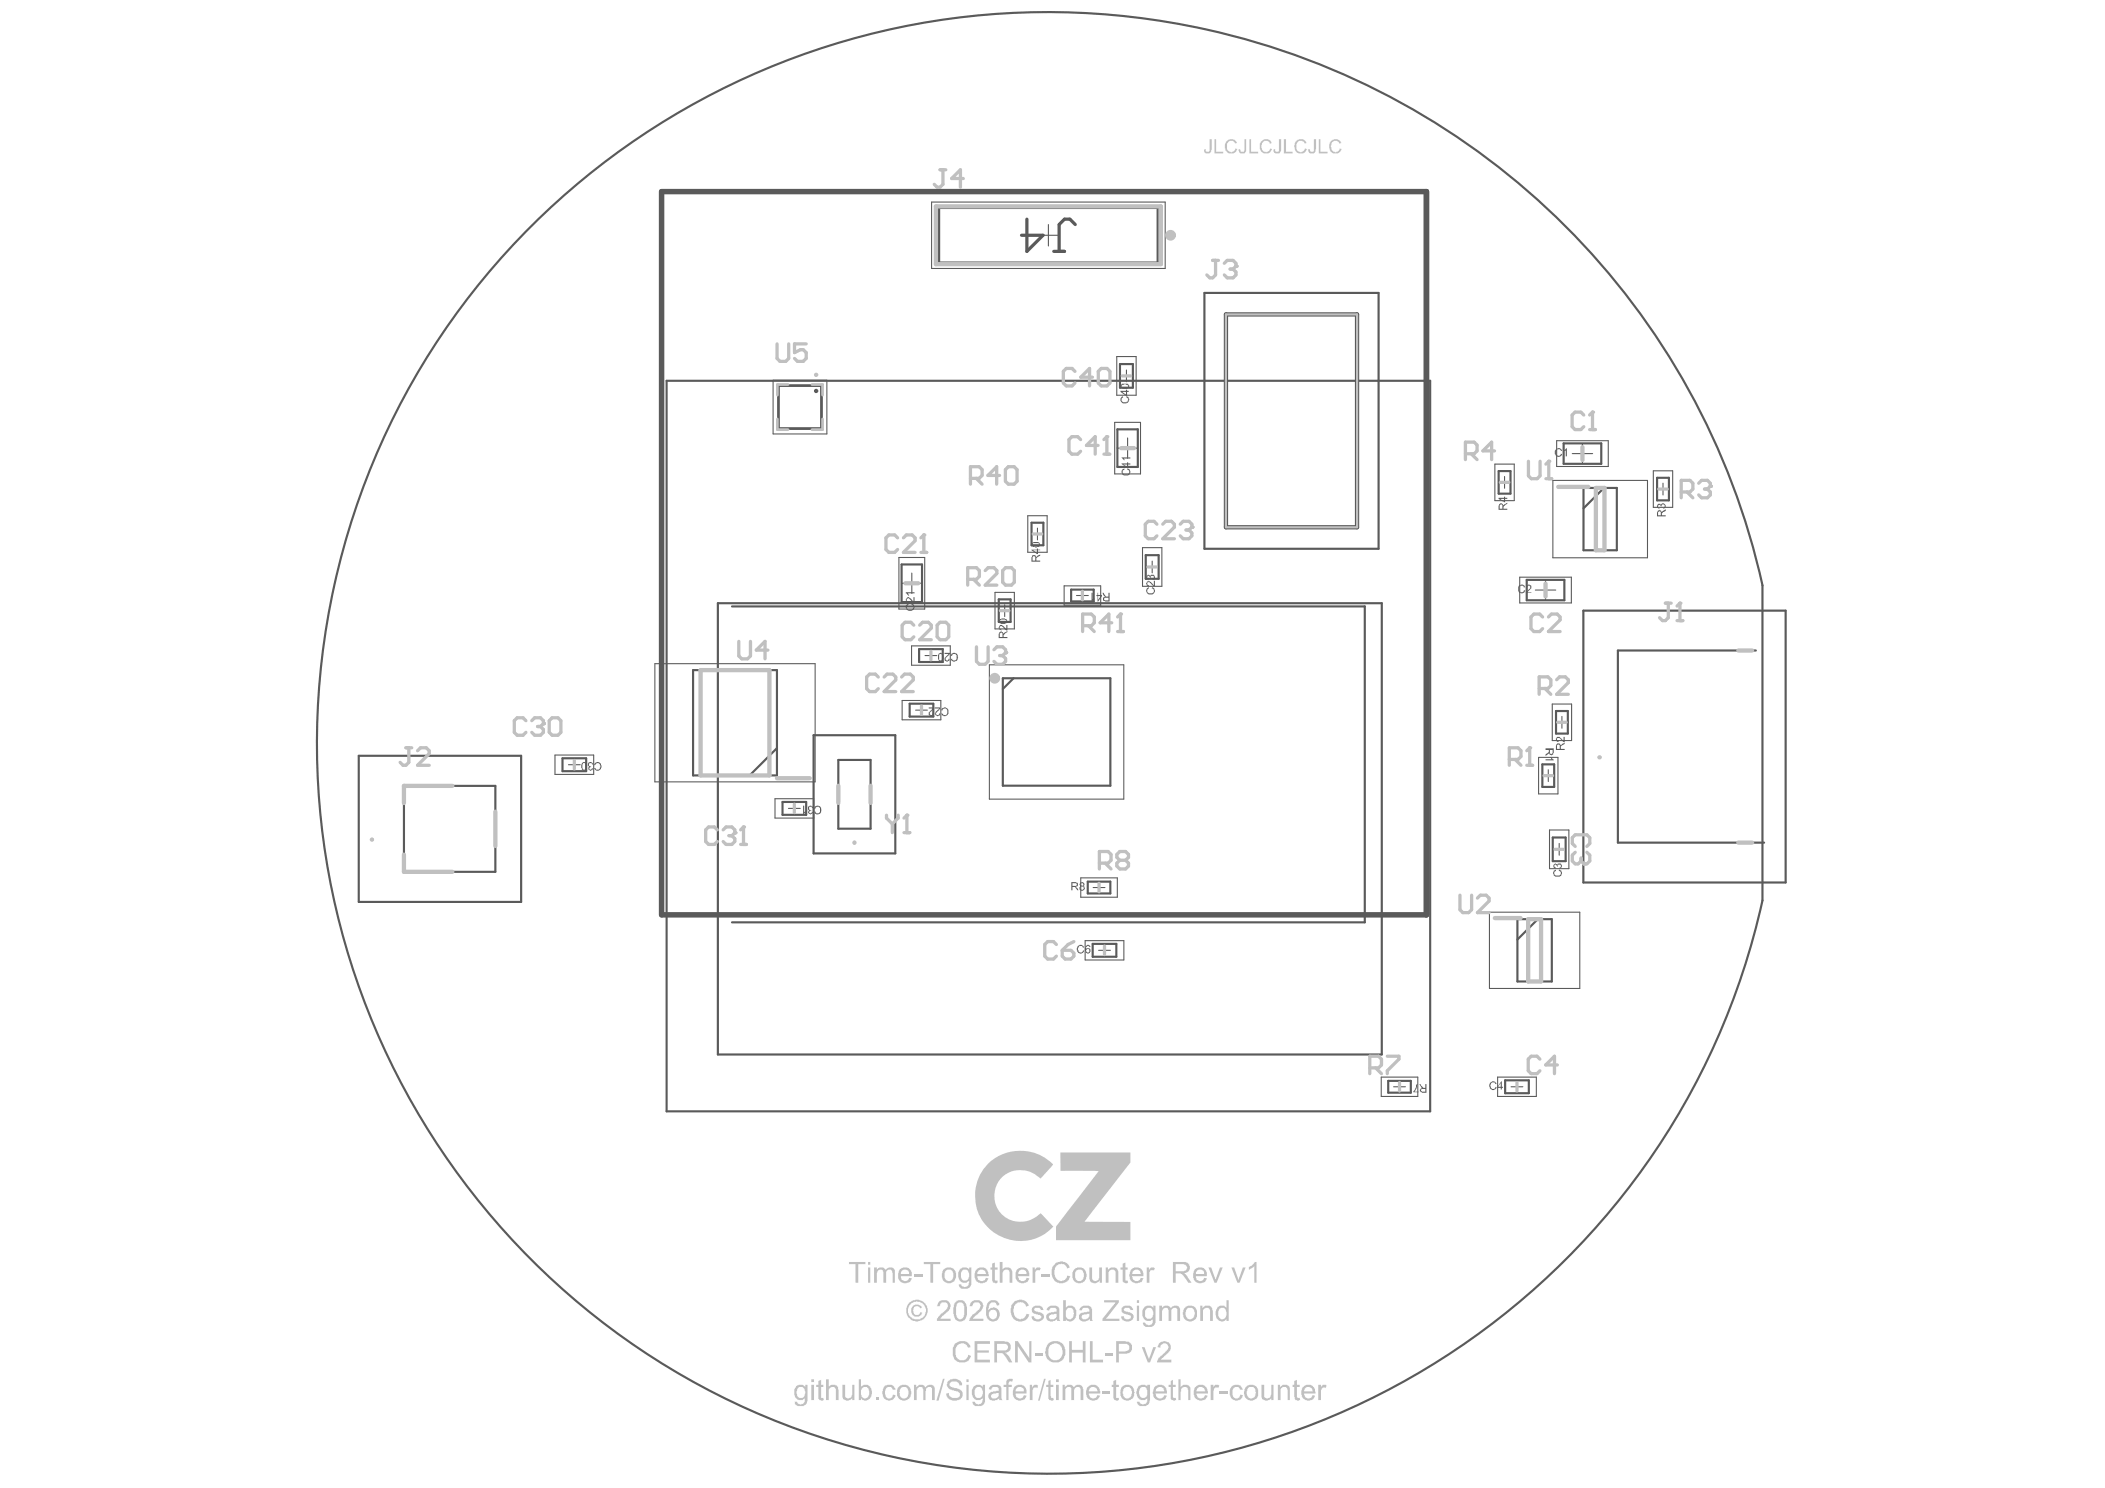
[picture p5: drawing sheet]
<svg xmlns="http://www.w3.org/2000/svg" width="297mm" height="210mm" viewBox="0 0 297 210" stroke-linecap="round" stroke-linejoin="round" font-family="sans-serif">
<g fill="#5a5a5a">
<path d="M219.5 63.4a.53 .53 0 0 1 .9 .1l-.1 .1a.36 .36 0 0 0-.5-.2 .36 .36 0 0 0-.2 .4 .41 .41 0 0 0 .2 .5h.1a.27 .27 0 0 0 .4-.3l.1 .1a.27 .27 0 0 1-.3 .3 .46 .46 0 0 1-.7-.4z"/>
<path d="M220.7 63.5l.4-.3v1.2h-.2v-.9l-.2 .2z"/>
<path d="M115 113.7h.2a.48 .48 0 0 1 .6 .1v.1a.57 .57 0 0 1 0 .8 .57 .57 0 0 1-.9 0v-.2h.2a.34 .34 0 0 0 .3 .2 .34 .34 0 0 0 .3-.1v-.2a.41 .41 0 0 0-.1-.5 .41 .41 0 0 0-.5 0l-.1 .2-.1-.1z"/>
<path d="M114 113.8l.3-.1h.2l.2 .1-.1 .2a.26 .26 0 0 0-.3-.2 .26 .26 0 0 0-.2 .3 .26 .26 0 0 0 .4 .2 .2 .2 0 0 0-.2 .1 .2 .2 0 0 0 0 .3 .17 .17 0 0 0 .2 0 .17 .17 0 0 0 .1-.2l.1 .1a.35 .35 0 0 1-.5 .2l-.2-.1 .2-.4-.2-.1z"/>
<path d="M113.3 113.7h.2v.9l.2-.2v.2l-.3 .3h-.1z"/>
<path d="M161.8 83l.2-.1 .1 .1a.38 .38 0 0 0-.2 .5 .38 .38 0 0 0 .5 .2 .35 .35 0 0 0 .4-.3 .35 .35 0 0 0-.3-.4l.1-.1a.52 .52 0 0 1 .4 .6 .52 .52 0 0 1-.7 .4 .58 .58 0 0 1-.5-.9z"/>
<path d="M161.8 82.1l.3-.2 .3 .2 .4 .4v-.6h.2v.8h-.3l-.3-.4a.23 .23 0 0 0-.3-.2 .23 .23 0 0 0-.2 .2 .23 .23 0 0 0 .2 .2l-.1 .2a.31 .31 0 0 1-.2-.5z"/>
<path d="M161.8 81.2l.2-.1 .4 .1a.29 .29 0 0 1 .3-.1 .29 .29 0 0 1 .2 .2h.1l-.1 .4-.1 .1-.2-.1a.26 .26 0 0 0 .2-.3 .26 .26 0 0 0-.3-.2 .26 .26 0 0 0-.1 .3h-.1a.24 .24 0 0 0-.1-.2 .24 .24 0 0 0-.3 0v.2l.2 .1-.1 .2a.35 .35 0 0 1-.2-.6z"/>
<path d="M154 83.6h.2v.9l.2-.1v.1l-.3 .4h-.1z"/>
<path d="M219.6 104l.2-.1a.87 .87 0 0 1 .8 .6v-.6h.2v.8l-.2-.1-.4-.3a.23 .23 0 0 0-.3-.3 .23 .23 0 0 0-.2 .3 .23 .23 0 0 0 .2 .2v.1h-.2a.3 .3 0 0 1-.1-.5z"/>
<path d="M132.9 99.9a.6 .6 0 0 1 .9 .4 .6 .6 0 0 1-.7 .7l-.3-.3 .2-.1a.38 .38 0 0 0 .5 .3 .38 .38 0 0 0 .2-.6 .35 .35 0 0 0-.3-.4 .35 .35 0 0 0-.4 .4l-.2-.1z"/>
<path d="M131.9 99.8h.8v.2l-.4 .4a.23 .23 0 0 0-.2 .2 .23 .23 0 0 0 .2 .3 .23 .23 0 0 0 .2-.3h.2a.35 .35 0 0 1-.3 .4 .35 .35 0 0 1-.4-.3l-.1-.1 .2-.3 .4-.4h-.6z"/>
<path d="M131.1 99.8h.7v.1l-.4 .4a.27 .27 0 0 0-.2 .3 .27 .27 0 0 0 .3 .3l.1-.3 .1 .1a.35 .35 0 0 1-.5 .2 .35 .35 0 0 1 .1-.6l.3-.4h-.5z"/>
<path d="M158.2 56.1l.1-.2 .2 .2a.39 .39 0 0 0-.1 .5 .39 .39 0 0 0 .6 .1h.1v-.2a.26 .26 0 0 0 .1-.3 .26 .26 0 0 0-.3-.1l.1-.2a.55 .55 0 0 1 .3 .7 .55 .55 0 0 1-.7 .3l-.3-.1a.54 .54 0 0 1-.1-.7z"/>
<path d="M83.9 107.7a.53 .53 0 0 1 .9 .1v.1a.52 .52 0 0 1-.2 .7 .52 .52 0 0 1-.7-.3h.1a.32 .32 0 0 0 .3 .3 .32 .32 0 0 0 .3-.3 .47 .47 0 0 0 0-.5 .47 .47 0 0 0-.4-.2l-.2 .4-.2-.1z"/>
<path d="M83 107.6h.1a.38 .38 0 0 1 .6 .2l-.1 .1a.23 .23 0 0 0-.3-.2 .23 .23 0 0 0-.2 .2 .23 .23 0 0 0 .3 .2l-.2 .2a.19 .19 0 0 0 0 .2 .19 .19 0 0 0 .3 0l.1-.2 .1 .1h-.1a.31 .31 0 0 1-.3 .3 .31 .31 0 0 1-.3-.4l.2-.1-.1-.1a.33 .33 0 0 1-.1-.5z"/>
<path d="M134.3 92.2h.1a.48 .48 0 0 1 .7 0v.1a.57 .57 0 0 1-.1 .8 .57 .57 0 0 1-.8 0l-.1-.2h.3a.34 .34 0 0 0 .3 .3 .34 .34 0 0 0 .3-.2v-.1a.41 .41 0 0 0-.1-.6 .41 .41 0 0 0-.5 0l-.1 .3-.2-.1z"/>
<path d="M133.3 92.1h.8v.1l-.4 .4a.27 .27 0 0 0-.3 .3 .27 .27 0 0 0 .4 .3v-.3l.2 .1a.35 .35 0 0 1-.6 .2 .35 .35 0 0 1 .1-.6l.3-.4h-.5z"/>
<path d="M141 88.3a.31 .31 0 0 1 .5 0l.5 .4v-.5h.2v.7h-.4l-.3-.4a.25 .25 0 0 0-.2-.2 .25 .25 0 0 0-.2 .2v.2l.2 .1v.1h-.2l-.2-.3z"/>
<path d="M127.9 85.3l.1-.1h.2v.1a.39 .39 0 0 0-.1 .6 .39 .39 0 0 0 .6 0 .31 .31 0 0 0 .2-.3 .31 .31 0 0 0-.3-.3l.1-.1a.55 .55 0 0 1 .3 .7 .55 .55 0 0 1-.7 .3l-.3-.1-.2-.3z"/>
<path d="M127.9 84.4h.1a.22 .22 0 0 1 .1-.2 .22 .22 0 0 1 .3 .1l.5 .6v-.7h.2v.8h-.3l-.4-.4a.23 .23 0 0 0-.2-.2 .23 .23 0 0 0-.2 .2 .23 .23 0 0 0 .2 .3v.1a.4 .4 0 0 1-.4-.5z"/>
<path d="M127.8 83.5h1.3v.2h-1l.2 .2-.2 .1-.3-.3z"/>
<path d="M158.3 66.2l.4-.1v.2a.34 .34 0 0 0-.3 .3 .34 .34 0 0 0 .2 .3h.1a.41 .41 0 0 0 .6-.1 .41 .41 0 0 0 0-.5l-.3-.1 .1-.1a.52 .52 0 0 1 .4 .6 .52 .52 0 0 1-.7 .4 .5 .5 0 0 1-.5-.3 .5 .5 0 0 1 0-.5z"/>
<path d="M158.3 64.5h1.2v.2h-.9l.1 .2h-.1z"/>
<path d="M199.9 152.9h.2l-.1 .5-.4 .6h.6v.1h-.8v-.2l.2-.1 .2-.4z"/>
<path d="M152 133.5a.51 .51 0 0 1 .5-.2 .51 .51 0 0 1 .5 .4h-.2a.32 .32 0 0 0-.3-.3 .32 .32 0 0 0-.3 .3 .34 .34 0 0 0 .1 .6 .33 .33 0 0 0 .4 0 .33 .33 0 0 0 .2-.2h.1a.64 .64 0 0 1-.8 .3l-.3-.3z"/>
<path d="M233.9 71.1h.1a.22 .22 0 0 1 .2 0 .22 .22 0 0 1 .2 .1 .37 .37 0 0 1 .5-.1 .37 .37 0 0 1 .1 .5l-.2 .2-.1-.2a.22 .22 0 0 0 .2-.1 .22 .22 0 0 0-.1-.3 .22 .22 0 0 0-.3 .1l-.1 .2a.21 .21 0 0 0-.3-.3 .21 .21 0 0 0-.1 .3l.2 .1-.1 .2a.46 .46 0 0 1-.2-.7z"/>
<path d="M219.2 122.8l.4-.1v.2a.34 .34 0 0 0-.3 .3 .34 .34 0 0 0 .2 .3h.1a.41 .41 0 0 0 .6-.1 .41 .41 0 0 0 0-.5l-.3-.1 .1-.1a.52 .52 0 0 1 .4 .6 .52 .52 0 0 1-.7 .4 .5 .5 0 0 1-.5-.3 .5 .5 0 0 1 0-.5z"/>
<path d="M219.2 122l.2-.2 .4 .2a.29 .29 0 0 1 .3-.2 .29 .29 0 0 1 .2 .2h.1l-.1 .4v.1l-.3-.1a.26 .26 0 0 0 .3-.3 .26 .26 0 0 0-.3-.2 .26 .26 0 0 0-.2 .4h-.1a.24 .24 0 0 0-.1-.3 .24 .24 0 0 0-.3 0v.3l.3 .1-.1 .1a.35 .35 0 0 1-.3-.5z"/>
<path d="M214.3 82.6a.55 .55 0 0 1 .9 .3h-.2a.34 .34 0 0 0-.3-.3 .34 .34 0 0 0-.3 .2v.1a.41 .41 0 0 0 .1 .6 .41 .41 0 0 0 .5 0l.1-.3 .1 .1a.52 .52 0 0 1-.6 .4 .52 .52 0 0 1-.4-.7z"/>
<path d="M215.4 82.6l.1-.1a.39 .39 0 0 1 .5 .1 .39 .39 0 0 1-.1 .6l-.4 .3h.6v.1h-.8l.4-.4a.27 .27 0 0 0 .2-.3 .27 .27 0 0 0-.3-.3l-.1 .3h-.1z"/>
<path d="M210.2 152.8a.51 .51 0 0 1 .5-.3 .51 .51 0 0 1 .5 .4h-.2a.32 .32 0 0 0-.3-.2 .32 .32 0 0 0-.3 .2v.1a.34 .34 0 0 0 .1 .5 .33 .33 0 0 0 .4 .1 .33 .33 0 0 0 .2-.3l.1 .1a.64 .64 0 0 1-.8 .3l-.2-.4z"/>
<path d="M218.1 107.1h.8l-.1-.2 .1-.1 .3 .5h-1.1z"/>
<path d="M155.8 84.4l.1 .3h.5v-.4zM155.6 83.6h.1l.3 .6h.4v-.6h.2v1.3h-.6a.35 .35 0 0 1-.4-.4 .35 .35 0 0 1 .4-.3l-.3-.2z"/>
<path d="M155 84.1v.5l.3-.5zM154.9 83.6h.1v.3h.5v.2l-.5 .8h-.1v-.8h-.2v-.2h.2z"/>
<path d="M211.6 71.3v.5h.4v-.3a.21 .21 0 0 0-.1-.3 .21 .21 0 0 0-.3 .1zM211.5 71.1a.34 .34 0 0 1 .4-.1 .34 .34 0 0 1 .3 .3v-.2l.5-.2v.2l-.5 .4v.3h.5v.1h-1.2z"/>
<path d="M211.7 70.4l.5 .4v-.4zM211.5 70.2h.7v-.1h.2v.1h.3v.2h-.3v.4h-.2l-.7-.4z"/>
<path d="M219.7 105.1v.5h.4v-.3a.21 .21 0 0 0-.1-.3 .21 .21 0 0 0-.3 .1zM219.6 105l.2-.1a.41 .41 0 0 1 .5 .3l.1-.2 .4-.2v.2l-.5 .3v.3h.5v.2h-1.2z"/>
<path d="M158.3 55.3l.6 .4v-.4zM158.1 55.1h.8v-.1h.1v.1h.3v.2h-.3v.5h-.1l-.8-.5z"/>
<path d="M158.3 54.4a.29 .29 0 0 0 .4 .3h.1a.25 .25 0 0 0 .3-.1 .25 .25 0 0 0 0-.3l-.5-.1zM158.1 54.4a.98 .98 0 0 1 1.1-.2 .29 .29 0 0 1 .1 .3 .29 .29 0 0 1-.2 .2v.1a1 1 0 0 1-1-.2z"/>
<path d="M82.3 107.6l-.1 .5a.4 .4 0 0 0 .4 .5v-.5a.33 .33 0 0 0 0-.3 .33 .33 0 0 0-.3-.2zM82.1 107.6a.41 .41 0 0 1 .5 0 .41 .41 0 0 1 .2 .4v.1a.46 .46 0 0 1-.6 .5l-.2-.3z"/>
<path d="M132.5 92.3v.5a.26 .26 0 0 0 .1 .4 .26 .26 0 0 0 .4-.3v-.1a.42 .42 0 0 0-.4-.6zM132.4 92.2a.31 .31 0 0 1 .6 0 .68 .68 0 0 1-.2 1.1h-.1a.78 .78 0 0 1-.3-1.1z"/>
<path d="M141.1 89.4v.5h.4v-.3a.21 .21 0 0 0-.2-.3 .21 .21 0 0 0-.2 .1zM141 89.2a.34 .34 0 0 1 .4-.1 .34 .34 0 0 1 .2 .3l.1-.2 .5-.2v.2l-.6 .4v.3h.6v.1h-1.3z"/>
<path d="M141.1 87.5a.35 .35 0 0 0 .2 .4 .35 .35 0 0 0 .3 0 .25 .25 0 0 0 .3-.1 .25 .25 0 0 0 0-.3l-.7-.1zM141 87.4a.84 .84 0 0 1 1.2 .1 .29 .29 0 0 1-.4 .4 .56 .56 0 0 1-.5 .1 .56 .56 0 0 1-.4-.5z"/>
<path d="M145.7 78.5v.6h.4v-.4a.21 .21 0 0 0-.1-.3 .21 .21 0 0 0-.3 .1zM145.6 78.4l.2-.1a.41 .41 0 0 1 .4 .3l.2-.2 .4-.2v.2l-.6 .3v.4h.6v.1h-1.3z"/>
<path d="M145.8 77.6l.5 .4v-.4zM145.5 77.5h.8v-.1h.2v.1h.3v.1h-.3v.6h-.2z"/>
<path d="M145.7 76.7a.45 .45 0 0 0 .3 .4 .45 .45 0 0 0 .5-.1 .21 .21 0 0 0 .1-.3 .21 .21 0 0 0-.3-.1zM145.6 76.6a1.02 1.02 0 0 1 1.1 0 .27 .27 0 0 1-.1 .5 .71 .71 0 0 1-1.1-.3z"/>
<path d="M158.5 65.5l.5 .3v-.3zM158.3 65.4h.7v-.2h.2v.2h.3v.1h-.3v.5h-.2z"/>
<path d="M200.5 153.7l.2 .3h.4v-.4zM200.3 152.9h.1l.4 .6h.3v-.6h.2v1.3l-.8-.1a.33 .33 0 0 1-.1-.4 .33 .33 0 0 1 .3-.2l-.2-.1z"/>
<path d="M153.2 133.5l.1-.1a.35 .35 0 0 1 .3-.1 .35 .35 0 0 1 .3 .2l-.2 .1a.24 .24 0 0 0-.2-.2 .24 .24 0 0 0-.2 .3v.2a.33 .33 0 0 1 .4-.1 .33 .33 0 0 1 .1 .5v.1a.47 .47 0 0 1-.5 0 .47 .47 0 0 1-.2-.4zM153.3 133.9a.25 .25 0 0 0 0 .4 .25 .25 0 0 0 .4-.1 .25 .25 0 0 0-.1-.3 .25 .25 0 0 0-.3 0z"/>
<path d="M151.3 124.6v.4h.4a.2 .2 0 0 0 .3-.2 .2 .2 0 0 0-.3-.2zM151.2 124.4h.5a.35 .35 0 0 1 .4 .3 .35 .35 0 0 1-.3 .4l.2 .2 .2 .3h-.2l-.3-.5h-.4v.5h-.1z"/>
<path d="M152.5 124.7v.1a.2 .2 0 0 0 .3 .1 .2 .2 0 0 0 0-.3 .2 .2 0 0 0-.3 .1zM152.5 125.1a.22 .22 0 0 0 .1 .3 .22 .22 0 0 0 .3 0h.1a.29 .29 0 0 0-.4-.4zM152.4 124.5h.1a.27 .27 0 0 1 .5 .1 .27 .27 0 0 1-.1 .4h.1l.1 .3-.1 .1a.35 .35 0 0 1-.5 .2 .35 .35 0 0 1 .1-.6 .21 .21 0 0 1-.3-.2 .21 .21 0 0 1 .1-.2z"/>
<path d="M234 72.2v.5h.4v-.5l-.2-.1zM233.9 72.1l.3-.2 .2 .2 .1 .2v-.2l.6-.3v.3l-.6 .3v.3h.6v.1h-1.3z"/>
<path d="M211.8 152.8l-.4 .5h.4zM211.8 152.5h.1v.8h.2v.2h-.2v.2h-.1v-.2h-.5v-.2z"/>
<path d="M218.7 105.8v.5a.22 .22 0 0 0 .3 0 .22 .22 0 0 0 .1-.2v-.3zM218.1 105.6h1.1v.8l-.3 .2-.3-.2v-.2v.1l-.5 .3v-.2l.5-.3v-.3h-.5z"/>
</g>
<path d="M144.9 30.9v4.6l2.3-2.3h-3.1M148.7 35.5h1.5M151.7 31.7l-.7-.8h-.8l-.7 .8v3.8" fill="none" stroke="#5a5a5a" stroke-width=".46"/>
<g fill="none" stroke="#5a5a5a" stroke-width=".15">
<path d="M131.5 28.5h32.9v9.4h-32.9zM146.4 33.2h3.1M147.9 31.7v3M109.1 53.6h7.6v7.6h-7.6zM157.3 59.6h3.6v7.3h-3.6zM157.6 50.3h2.7v5.5h-2.7zM158.1 53h1.7M159 52.2v1.7M126.8 78.6h3.7v7.3h-3.7zM145 72.8h2.8v5.1h-2.8zM145.6 75.3h1.6M146.4 74.5v1.7"/>
<path d="M157.7 63.2h2.9M159.1 61.8v2.9M161.2 77.3h2.8v5.4h-2.8zM161.8 80h1.6M162.6 79.1v1.7M210.9 65.5h2.8v5.1h-2.8zM211.5 68h1.6M212.3 67.2v1.7M219.1 67.8h13.4v10.9h-13.4zM219.7 62.2h7.2v3.6h-7.2zM221.9 64h2.8M223.3 62.5v2.9"/>
<path d="M233.3 66.4h2.7v5.2h-2.7zM233.8 69h1.7M234.7 68.2v1.6M92.4 93.6h22.6v16.7h-22.6zM127.2 82.3h2.9M127.3 98.8h5.5v2.7h-5.5zM128.6 91.1h5.5v2.7h-5.5zM128.7 80.8v2.9M130 99.3v1.7M130.5 92.5h1.7M131.4 91.6v1.7M139.6 93.8h19v18.9h-19z"/>
<path d="M140.4 83.6h2.7v5.1h-2.7zM140.9 86.1h1.7M141.8 85.3v1.7M150.2 82.6h5.1v2.8h-5.1zM151.9 84h1.7M152.7 83.2v1.6M214.5 81.4h7.2v3.7h-7.2zM216.7 83.2h2.8M218.1 81.8v2.9M219 99.3h2.8v5.2h-2.8zM78.3 106.5h5.5v2.7h-5.5zM80.2 107.9h1.7"/>
<path d="M81 107v1.7M109.4 112.7h5.4v2.7h-5.4zM111.3 114h1.6M112.1 113.2v1.7M129.2 100.2h1.7M217.1 106.8h2.7v5.2h-2.7zM217.6 109.4h1.7M218.5 108.6v1.6M218.7 117.1h2.7v5.4h-2.7zM219.2 119.8h1.7M219.6 101.9h1.6M220 119v1.6"/>
<path d="M220.4 101.1v1.6M152.5 123.8h5.2v2.8h-5.2zM153.1 132.7h5.5v2.7h-5.5zM154.3 125.2h1.6M155 134.1h1.7M155.1 124.4v1.6M155.9 133.2v1.7M210.2 128.7h12.7v10.7h-12.7zM194.9 151.9h5.2v2.8h-5.2zM196.7 153.3h1.6M197.5 152.5v1.6M211.3 151.9h5.5v2.8h-5.5z"/>
<path d="M213.2 153.3h1.7M214.1 152.5v1.6"/>
</g>
<g fill="none" stroke="#5a5a5a" stroke-width=".3">
<path d="M76.8 30.1a103.2 103.2 0 0 1 171.9 52.5v44.4a103.2 103.2 0 0 1-119.5 79.2 103.2 103.2 0 0 1-83.3-116.7 102.7 102.7 0 0 1 30.9-59.4zM132.5 29.3h30.9v7.7h-30.9zM94.1 53.7h107.7v103.1h-107.7zM158 51.4h1.9v3.3h-1.9zM170 41.3h24.5v36.1h-24.5zM127.2 79.6h2.9v5.3h-2.9zM145.6 73.7h1.6v3.2h-1.6zM157.7 60.6h2.9v5.3h-2.9zM161.7 78.3h1.8v3.3h-1.8zM211.5 66.5h1.6v3.1h-1.6zM220.6 62.5h5.4v2.9h-5.4zM223.4 68.8h4.8v8.8h-4.8z"/>
<path d="M226.3 68.8l-2.9 2.9M233.8 67.4h1.7v3.2h-1.7zM97.8 94.5h11.8v14.9h-11.8zM101.3 85.1h93.7v63.7h-93.7zM103.3 85.5h89.3v44.6h-89.3M128.4 99.3h3.3v1.8h-3.3zM129.7 91.6h3.3v1.8h-3.3zM140.9 84.5h1.7v3.2h-1.7zM141.5 95.7h15.2v15.1h-15.2zM143 95.7l-1.5 1.5M151.1 83.2h3.2v1.6h-3.2zM215.4 81.8h5.3v2.9h-5.3z"/>
<path d="M223.4 86.1h28.6v38.4h-28.6zM247.8 91.8h-19.5v27.1h20.6M50.6 106.6h22.9v20.6h-22.9zM57 110.9h12.9v12.1h-12.9zM79.4 107h3.3v1.8h-3.3zM109.6 105.5l-3.8 3.9M110.4 113.1h3.4v1.8h-3.4zM114.8 103.7h11.5v16.7h-11.5zM118.3 107.2h4.5v9.7h-4.5zM217.6 107.8h1.7v3.2h-1.7zM219.1 118.1h1.8v3.4h-1.8zM219.6 100.3h1.6v3.2h-1.6z"/>
<path d="M153.5 124.4h3.2v1.6h-3.2zM154.2 133.1h3.3v1.9h-3.3zM214.1 129.7h4.9v8.8h-4.9zM217 129.7l-2.9 2.8M195.9 152.5h3.2v1.6h-3.2zM212.4 152.4h3.3v1.8h-3.3z"/>
<circle cx="115.2" cy="55.2" r=".15"/>
</g>
<path d="M173 44.4h18.5v30h-18.5z" fill="none" stroke="#5a5a5a" stroke-width=".61"/>
<path d="M109.9 54.4h6v6.1h-6z" fill="none" stroke="#5a5a5a" stroke-width=".39"/>
<path d="M93.4 27h107.9v102.1h-107.9z" fill="none" stroke="#5a5a5a" stroke-width=".77"/>
<g fill="#c0c0c0">
<path d="M149.6 162.6h9.9v1.4l-6.5 8.3 6.5 .1v2.5h-10.5v-1.9l6-7.8h-5.3z"/>
<path d="M139.4 164.2a6.5 6.5 0 0 1 9.2 .1l-1.8 1.9a3.7 3.7 0 0 0-4.5-.7 3.7 3.7 0 0 0-1.8 4.3 3.8 3.8 0 0 0 6.3 1.3l1.8 1.9a6.4 6.4 0 0 1-9 .3 6.4 6.4 0 0 1-.2-9.1z"/>
</g>
<g fill="none" stroke="#c0c0c0" stroke-width=".61">
<path d="M132.1 29.1h31.7v8.2h-31.7zM158.2 63.2h1.8M219.9 68.7h4.2M223.3 63.1v1.8M225.2 68.8h1.2v8.8h-1.2zM98.9 94.5h9.7v14.9h-9.7zM127.8 82.3h1.8M218.1 82.3v1.8M245.3 91.8h1.9M63.8 110.9h-6.8v2.4M69.9 114.5v4.8M109.6 109.8h4.7"/>
<path d="M118.3 110.8v2.5M122.8 110.8v2.5M245.3 118.9h1.9M57 120.6v2.4h6.8M210.9 129.5h3.7M215.6 129.7h1.9v8.8h-1.9z"/>
</g>
<g fill="none" stroke="#c0c0c0" stroke-width=".45">
<path d="M158.3 53h1.3M145.8 75.3h1.2M162 80h1.2M211.7 68h1.2M234.1 69h1.2M130 99.6v1.2M131.4 91.9v1.2M141.2 86.1h1.2M152.7 83.4v1.2M81 107.3v1.2M112.1 113.4v1.2M217.9 109.4h1.2"/>
<path d="M219.4 119.8h1.2M219.8 101.9h1.2M155.1 124.6v1.2M155.9 133.4v1.3M197.5 152.7v1.2M214.1 152.7v1.2"/>
</g>
<path d="M173 44.4h18.5v30h-18.5z" fill="none" stroke="#c0c0c0" stroke-width=".3"/>
<path d="M109.7 59.1v1.5h1.5M111.2 54.2h-1.5v1.5M114.6 54.2h1.5v1.5M116.1 59.1v1.5h-1.5" fill="none" stroke="#c0c0c0" stroke-width=".39"/>
<g fill="#c0c0c0">
<path d="M119.8 178h2.3v.3h-1v2.6h-.4v-2.6h-.9z"/>
<path d="M123.3 178.8h.4v.3a.72 .72 0 0 1 1.3 .1 .69 .69 0 0 1 .7-.4 .69 .69 0 0 1 .6 .7v1.4h-.3v-1.3a.5 .5 0 0 0-.3-.4 .5 .5 0 0 0-.5 0l-.2 .2v1.5h-.3v-1.3a.4 .4 0 0 0-.4-.5 .69 .69 0 0 0-.6 .8v1h-.4z"/>
<path d="M129 179.7h1.1v.4h-1.1z"/>
<path d="M130.4 178h2.3v.3h-1v2.6h-.4v-2.6h-.9z"/>
<path d="M140 178.3l.4-.2v.7h.4v.3h-.4v1.2a.25 .25 0 0 0 .1 .3 .25 .25 0 0 0 .3 0v.3a.51 .51 0 0 1-.6 0 .51 .51 0 0 1-.2-.5v-1.3h-.2v-.3h.2z"/>
<path d="M141.1 178h.4v1.1a.76 .76 0 0 1 .9-.3 .76 .76 0 0 1 .5 .8v1.3h-.4v-1.3a.47 .47 0 0 0-.4-.5 .47 .47 0 0 0-.6 .3v.1v1.4h-.4z"/>
<path d="M145.7 178.8h.3v.4l.1-.1a.49 .49 0 0 1 .8-.2l-.2 .4v-.1a.51 .51 0 0 0-.5 .1 .51 .51 0 0 0-.1 .6v1h-.4z"/>
<path d="M146.9 179.7h1.2v.4h-1.2z"/>
<path d="M148.9 178.2l.2-.1a1.38 1.38 0 0 1 1.5 .2l.3 .5-.3 .1a.79 .79 0 0 0-1.3-.5l-.1 .1a1.41 1.41 0 0 0 .2 2.1 .96 .96 0 0 0 1.2-.7l.4 .1a1.34 1.34 0 0 1-1.5 1 1.34 1.34 0 0 1-1.1-1.5v-.3a.99 .99 0 0 1 .5-.9z"/>
<path d="M153.7 178.8h.4v1.2a.52 .52 0 0 0 .2 .6 .52 .52 0 0 0 .7 0l.1-.3v-1.5h.4v2.1h-.3v-.3h-.1a.71 .71 0 0 1-.7 .4 .71 .71 0 0 1-.6-.4l-.1-.1z"/>
<path d="M156 178.8h.3v.3h.1a.76 .76 0 0 1 .9-.3 .76 .76 0 0 1 .5 .8v1.3h-.4v-1.3a.41 .41 0 0 0-.2-.5h-.1a.58 .58 0 0 0-.7 .7v1.1h-.4z"/>
<path d="M158.4 178.3l.4-.2v.7h.3v.3h-.3v1.2a.22 .22 0 0 0 0 .3 .22 .22 0 0 0 .3 0l.1 .3a.52 .52 0 0 1-.8-.3v-1.5h-.3v-.3h.3z"/>
<path d="M161.8 178.8h.3v.4l.1-.1a.49 .49 0 0 1 .8-.2l-.2 .4a.43 .43 0 0 0-.5 0 .43 .43 0 0 0-.1 .5v1.1h-.4z"/>
<path d="M170.5 178.8h.4l.6 1.8 .6-1.8h.4l-.8 2.1h-.3z"/>
<path d="M173.8 178.8h.4l.6 1.8 .6-1.8h.4l-.9 2.1h-.3z"/>
<path d="M176.2 178.7l.4-.1 .5-.6h.2v2.9h-.3v-2.3l-.7 .5h-.1z"/>
<path d="M170.7 19.6h.3v1.5l-.1 .1a.52 .52 0 0 1-.3 .5 .52 .52 0 0 1-.6-.2l-.1-.4 .2-.1a.29 .29 0 0 0 .3 .4 .29 .29 0 0 0 .3-.4z"/>
<path d="M171.4 19.6h.2v1.8h1v.2h-1.2z"/>
<path d="M173 20a.86 .86 0 0 1 .8-.4 .86 .86 0 0 1 .7 .6l-.2 .1a.62 .62 0 0 0-.8-.4 .62 .62 0 0 0-.4 .8 .61 .61 0 0 0 .5 .7 .61 .61 0 0 0 .7-.3v-.2l.3 .1a.91 .91 0 0 1-1 .6 .91 .91 0 0 1-.8-1z"/>
<path d="M175.6 19.6h.2v1.4a.55 .55 0 0 1-.3 .6 .55 .55 0 0 1-.7-.2v-.3l.2-.1a.31 .31 0 0 0 .4 .4h.1l.1-.1z"/>
<path d="M176.3 19.6h.2v1.8h1v.2h-1.2z"/>
<path d="M177.9 19.9h.1a.86 .86 0 0 1 1.5 .3l-.3 .1a.55 .55 0 0 0-.6-.4 .55 .55 0 0 0-.5 .5h-.1a.85 .85 0 0 0 .7 1.1l.2-.1a.39 .39 0 0 0 .3-.4v-.1l.3 .1a.85 .85 0 0 1-.8 .6 .85 .85 0 0 1-.8-.5l-.1-.8z"/>
<path d="M180.5 19.6h.3v1.4a.61 .61 0 0 1-.9 .6l-.2-.2v-.3l.2-.1a.29 .29 0 0 0 .3 .4 .29 .29 0 0 0 .3-.4z"/>
<path d="M181.2 19.6h.3v1.8h.9v.2h-1.2z"/>
<path d="M182.8 20a.92 .92 0 0 1 1.5 .1l.1 .1-.3 .1a.61 .61 0 0 0-.8-.4 .61 .61 0 0 0-.4 .7 .62 .62 0 0 0 .4 .8 .62 .62 0 0 0 .8-.3l.1-.2 .2 .1a.87 .87 0 0 1-1.2 .6 .5 .5 0 0 1-.5-.5l-.1-.6h.1z"/>
<path d="M185.4 19.6h.3v1.4l-.1 .1a.52 .52 0 0 1-.4 .5 .52 .52 0 0 1-.6-.3v-.2l.2-.1 .1 .1a.29 .29 0 0 0 .4 .3l.1-.1z"/>
<path d="M186.1 19.6h.2v1.8h1v.2h-1.2z"/>
<path d="M187.6 20.1a.9 .9 0 0 1 .9-.5 .9 .9 0 0 1 .8 .6l-.3 .1a.64 .64 0 0 0-.8-.4 .64 .64 0 0 0-.3 .9 .41 .41 0 0 0 .2 .5 .46 .46 0 0 0 .7 0h.2v-.4l.3 .1a.91 .91 0 0 1-1 .6 .91 .91 0 0 1-.7-1z"/>
<path d="M115.5 194.8l.4-.1v.6h.3v.4h-.3v1.2a.22 .22 0 0 0 0 .3 .22 .22 0 0 0 .3 0l.1 .3a.52 .52 0 0 1-.8-.3v-1.5h-.3v-.4h.3z"/>
<path d="M116.6 194.6h.3v1.1a.74 .74 0 0 1 1.4 .1v1.7h-.3v-1.3a.51 .51 0 0 0-.6-.5 .51 .51 0 0 0-.5 .6v1.2h-.3z"/>
<path d="M118.9 195.3h.4v1.4a.47 .47 0 0 0 .3 .6 .47 .47 0 0 0 .6-.5l.1-.1v-1.4h.3v2.2h-.3v-.3a.92 .92 0 0 1-1.2 .2l-.1-.1-.1-.2z"/>
<path d="M123.6 197.1h.4v.4h-.4z"/>
<path d="M124.7 195.7a1 1 0 0 1 1.5 0l.2 .3h-.4a.51 .51 0 0 0-.6-.3 .51 .51 0 0 0-.4 .4l-.1 .2a.72 .72 0 0 0 .8 1 .41 .41 0 0 0 .3-.5v-.1l.4 .2a.9 .9 0 0 1-1 .7 .9 .9 0 0 1-.8-.8l-.1-.5z"/>
<path d="M129 195.3h.3v.4a.8 .8 0 0 1 1.3 0 .69 .69 0 0 1 .8-.4 .69 .69 0 0 1 .5 .7v1.5h-.4v-1.3a.44 .44 0 0 0-.4-.6 .44 .44 0 0 0-.4 .6l-.1 .1v1.2h-.3v-1.5a.43 .43 0 0 0-.4-.3 .43 .43 0 0 0-.5 .3v1.5h-.4z"/>
<path d="M133.1 194.5h.2l-.9 3.1h-.3z"/>
<path d="M133.7 195a1.23 1.23 0 0 1 2.1 .2v.2h-.4a.75 .75 0 0 0-.6-.5 .75 .75 0 0 0-.7 .2 .32 .32 0 0 0-.1 .4 .32 .32 0 0 0 .4 .2 1.81 1.81 0 0 1 1.4 .7 .81 .81 0 0 1-.7 1.1 1.07 1.07 0 0 1-1.6-.9l.4-.1a.73 .73 0 0 0 1 .7 .47 .47 0 0 0 .6-.5 .47 .47 0 0 0-.6-.4l-.3-.2a.93 .93 0 0 1-1-.8z"/>
<path d="M142.1 194.7l.3-.2 .5 .1v.3l-.3-.1-.2 .1-.1 .1v.3h.5v.4h-.5v1.8h-.3v-1.8h-.4v-.4h.4z"/>
<path d="M145.3 195.3h.3v.4l.1-.1a.54 .54 0 0 1 .8-.2l-.1 .4h-.1a.32 .32 0 0 0-.3-.1 .32 .32 0 0 0-.2 .3h-.1v1.5h-.4z"/>
<path d="M147.3 194.5h.3l-.9 3.1h-.2z"/>
<path d="M147.9 194.8l.3-.1v.6h.4v.4h-.4v1.3h.1v.2h.3l.1 .3h-.1a.41 .41 0 0 1-.6-.2h-.1v-1.6h-.3v-.4h.3z"/>
<path d="M149.9 195.3h.4v.4a.77 .77 0 0 1 1.2 0 .73 .73 0 0 1 .8-.4 .73 .73 0 0 1 .6 .7v1.5h-.4v-1.3a.47 .47 0 0 0-.4-.6 .47 .47 0 0 0-.5 .4v1.5h-.4v-1.4a.43 .43 0 0 0-.4-.5 .43 .43 0 0 0-.5 .4v1.5h-.4z"/>
<path d="M155.6 196.3h1.1v.4h-1.1z"/>
<path d="M157.1 194.8l.4-.1v.6h.4v.4h-.4v1.2a.22 .22 0 0 0 0 .3 .22 .22 0 0 0 .3 0h.1v.3h-.1a.48 .48 0 0 1-.6-.1l-.1-1.7h-.2v-.4h.2z"/>
<path d="M165.2 194.8l.3-.1v.6h.4v.4h-.4v1.2a.29 .29 0 0 0 .4 .3l.1 .3a.53 .53 0 0 1-.6 0 .53 .53 0 0 1-.2-.6v-1.2h-.3v-.4h.3z"/>
<path d="M166.3 194.6h.3v1.1a.92 .92 0 0 1 1.2-.2l.2 .2v1.8h-.3v-1.3a.51 .51 0 0 0-.6-.5 .51 .51 0 0 0-.4 .6h-.1v1.2h-.3z"/>
<path d="M170.8 195.3h.4v.4l.3-.4h.4l.2 .1-.2 .4a.47 .47 0 0 0-.5 0 .47 .47 0 0 0-.2 .5v1.2h-.4z"/>
<path d="M172.1 196.3h1.1v.4h-1.1z"/>
<path d="M173.6 195.8a1.01 1.01 0 0 1 1.7 0l.1 .2h-.5a.51 .51 0 0 0-.4-.4 .51 .51 0 0 0-.5 .3 1.75 1.75 0 0 0 .1 1.2 .52 .52 0 0 0 .6 .2 .52 .52 0 0 0 .3-.6l.4 .1v.1a.96 .96 0 0 1-1.2 .6 .96 .96 0 0 1-.7-1.2z"/>
<path d="M178 195.3h.4v1.4a.47 .47 0 0 0 .4 .6 .47 .47 0 0 0 .5-.5l.1-.1v-1.4h.3v2.2h-.3v-.3a.92 .92 0 0 1-1.2 .2l-.1-.1-.1-.2z"/>
<path d="M180.3 195.3h.3v.4a.76 .76 0 0 1 .8-.4 .76 .76 0 0 1 .6 .6v1.6h-.3v-1.3a.51 .51 0 0 0-.5-.5 .51 .51 0 0 0-.5 .6v1.2h-.4z"/>
<path d="M182.6 194.8l.4-.1v.6h.4v.4h-.4v1.2a.29 .29 0 0 0 .4 .3l.1 .3-.2 .1h-.3v-.1a.29 .29 0 0 1-.3-.4l-.1-.1v-1.3h-.2v-.4h.2z"/>
<path d="M186 195.3h.4v.4l.2-.4 .6 .1-.1 .4-.3-.1a.39 .39 0 0 0-.4 .4v1.4h-.4z"/>
<path d="M134.7 189.6l.1-.1a1.37 1.37 0 0 1 2.1 .3l.1 .2-.4 .1a.92 .92 0 0 0-1.1-.6 .92 .92 0 0 0-.7 1.1 1.04 1.04 0 0 0 1.3 1.3l.4-.4 .1-.4 .4 .2a1.28 1.28 0 0 1-1.1 .9 1.28 1.28 0 0 1-1.3-.7 2.4 2.4 0 0 1 0-1.7z"/>
<path d="M137.5 189.2h2.2v.4h-1.8v.9h1.6v.3h-1.6v1h1.8v.4h-2.2z"/>
<path d="M143.2 189.2h.4l1.6 2.4v-2.4h.3v3h-.3l-1.6-2.3v2.3h-.4z"/>
<path d="M146.1 191h1.1v.3h-1.1z"/>
<path d="M150.9 189.2h.4v1.2h1.5v-1.2h.4v3h-.4v-1.4h-1.5v1.4h-.4z"/>
<path d="M153.8 189.2h.4v2.6h1.4v.4h-1.8z"/>
<path d="M156 191h1v.3h-1z"/>
<path d="M161.1 190h.4l.6 1.7 .6-1.7h.4l-.8 2.2h-.3z"/>
<path d="M163.5 189.6l.1-.1a1.02 1.02 0 0 1 1.5 .1 .95 .95 0 0 1-.3 1.2l-1 1h1.5v.4h-2v-.2a1.95 1.95 0 0 1 .8-1l.6-.5a.57 .57 0 0 0-.2-1 .57 .57 0 0 0-.8 .6l-.3-.1z"/>
<path d="M132.5 183.6a1.36 1.36 0 0 1 1.4 0 1.06 1.06 0 0 1-.4 1.6l-.8 .8h1.4v.3h-1.9a.55 .55 0 0 1 .2-.6l1-.9a.63 .63 0 0 0 0-1.1h-.1a.54 .54 0 0 0-.7 .6h-.4z"/>
<path d="M137 183.7a1.01 1.01 0 0 1 1.1-.3 1.01 1.01 0 0 1 .7 .9h-.1a1.59 1.59 0 0 1-.9 1.1l-.5 .6h1.5v.3h-2a1.93 1.93 0 0 1 .8-1.1l.1-.1a1.07 1.07 0 0 0 .6-1.1 .66 .66 0 0 0-1 0l-.1 .3h-.4z"/>
<path d="M143.2 183.6a1.51 1.51 0 0 1 1.6 0l.4 .4v.2l-.4 .1a.86 .86 0 0 0-.7-.6 .86 .86 0 0 0-.9 .3 1.52 1.52 0 0 0 .3 2 .86 .86 0 0 0 1.4-.7l.3 .1a1.33 1.33 0 0 1-1.4 1 1.33 1.33 0 0 1-1.2-1.4l.1-.8z"/>
<path d="M145.6 184.5a1.12 1.12 0 0 1 1.6 0v.3h-.3a.51 .51 0 0 0-.5-.3 .51 .51 0 0 0-.5 .2 .44 .44 0 0 0 .6 .3v.1a.66 .66 0 0 1 .7 .2 .66 .66 0 0 1 0 .7 1.04 1.04 0 0 1-1.6 0l-.1-.3 .4-.1a.56 .56 0 0 0 .5 .5 .56 .56 0 0 0 .5-.4l-.2-.2-.4-.1a.8 .8 0 0 1-.8-.7h.1z"/>
<path d="M155.8 183.4h2.1v.3l-1.9 2.3h2v.3h-2.4v-.3l1.8-2.3h-1.6z"/>
<path d="M158.3 184.5a1.11 1.11 0 0 1 1.5 0l.1 .3h-.4a.49 .49 0 0 0-.8-.2l-.1 .1a.44 .44 0 0 0 .5 .3l.1 .1a.63 .63 0 0 1 .7 .3 .63 .63 0 0 1-.2 .8 1.04 1.04 0 0 1-1.4-.2l-.1-.3 .4-.1a.52 .52 0 0 0 .3 .5 .52 .52 0 0 0 .5-.1 .29 .29 0 0 0 .2-.3 .29 .29 0 0 0-.4-.2l-.2-.1a.72 .72 0 0 1-.7-.9z"/>
<path d="M163.6 184.2h.4v.3a.72 .72 0 0 1 1.2 .1 .69 .69 0 0 1 .8-.4 .69 .69 0 0 1 .5 .7v1.4h-.4v-1.3a.4 .4 0 0 0-.2-.5 .4 .4 0 0 0-.5 .1l-.1 .2v1.5h-.4v-1.3a.4 .4 0 0 0-.4-.5 .4 .4 0 0 0-.4 .4h-.1v1.4h-.4z"/>
<path d="M169.4 184.2h.3v.3a.92 .92 0 0 1 1.2-.2l.2 .6v1.4h-.3v-1.3a.51 .51 0 0 0-.6-.5 .51 .51 0 0 0-.4 .6v1.2h-.4z"/>
<path d="M122.5 178h.3v.4h-.3zM122.5 178.8h.3v2.1h-.3z"/>
<path d="M127.2 179.3l-.1 .4h1.2a.58 .58 0 0 0-.3-.6 .58 .58 0 0 0-.6 .1zM127 179a.99 .99 0 0 1 1.2-.1 .99 .99 0 0 1 .5 1.1h-1.7h.1a.59 .59 0 0 0 .5 .7 .59 .59 0 0 0 .7-.4h.4l-.1 .2a.98 .98 0 0 1-1 .5 .98 .98 0 0 1-.9-.7v-.7z"/>
<path d="M133.4 179.3v.2a.81 .81 0 0 0 .7 1.2 1.06 1.06 0 0 0 .3-1.4 .74 .74 0 0 0-1 0zM133.1 179.2a1.06 1.06 0 0 1 1.3-.3 1.06 1.06 0 0 1 .5 1.2 1 1 0 0 1-1 .9 1 1 0 0 1-1-.9v-.5z"/>
<path d="M135.7 179.3a1.33 1.33 0 0 0 .2 1.3h.1a.71 .71 0 0 0 .7-.3 .71 .71 0 0 0 0-.7 .55 .55 0 0 0-.4-.5 .55 .55 0 0 0-.6 .2zM135.5 178.9h.1a.84 .84 0 0 1 1.2 .2v-.3h.3v1.9a.91 .91 0 0 1-1.2 1.1h-.1a.68 .68 0 0 1-.5-.6h.3a.55 .55 0 0 0 .6 .4 .55 .55 0 0 0 .5-.6l.1-.3a.92 .92 0 0 1-1.5-.3 1.57 1.57 0 0 1 .2-1.5z"/>
<path d="M138 179.3l-.1 .4h1.3a.64 .64 0 0 0-.5-.6 .64 .64 0 0 0-.7 .2zM137.7 179.2a1.01 1.01 0 0 1 1.7 .1l.1 .7h-1.6a.63 .63 0 0 0 .5 .7 .63 .63 0 0 0 .8-.4h.3l-.1 .2a.87 .87 0 0 1-.9 .5 1.05 1.05 0 0 1-1-1.1z"/>
<path d="M143.8 179.3l-.1 .4h1.2a.59 .59 0 0 0-.4-.6 .59 .59 0 0 0-.7 .2zM143.5 179a1.03 1.03 0 0 1 1.7 .4v.6h-1.6a.73 .73 0 0 0 1 .6l.3-.3h.3v.2a.89 .89 0 0 1-.7 .5 1.11 1.11 0 0 1-1.2-1.4z"/>
<path d="M151.8 179.3a1.46 1.46 0 0 0 .1 1.3 .68 .68 0 0 0 .8 0 .68 .68 0 0 0 .3-.7 .7 .7 0 0 0-.9-.8zM151.5 179.2a1.04 1.04 0 0 1 1.2-.4 1.04 1.04 0 0 1 .6 1.1v.1a1.02 1.02 0 0 1-1.1 1 1.02 1.02 0 0 1-.9-1.2v-.3z"/>
<path d="M159.8 179.4l-.1 .3h1.3a.61 .61 0 0 0-.5-.6 .61 .61 0 0 0-.7 .3zM159.6 179.1l.1-.1a.99 .99 0 0 1 1.2-.1 .99 .99 0 0 1 .5 1.1h-1.7v.1a.63 .63 0 0 0 1 .5l.2-.1 .1-.2h.4a.99 .99 0 0 1-1.1 .7 .99 .99 0 0 1-.9-.9 .59 .59 0 0 1 .1-.7z"/>
<path d="M165.9 178.3v1h.9a.53 .53 0 0 0 .6-.2 .53 .53 0 0 0-.1-.7zM165.5 178h1.4a.82 .82 0 0 1 1 .7 .82 .82 0 0 1-.8 .9l.3 .3 .7 1h-.4l-.6-.8-.5-.5h-.7v1.3h-.4z"/>
<path d="M168.8 179.3v.4h1.1a.59 .59 0 0 0-.4-.6 .59 .59 0 0 0-.7 .2zM168.6 179h.1a.99 .99 0 0 1 1.2-.1 .99 .99 0 0 1 .4 1.1h-1.5a.59 .59 0 0 0 .4 .7 .59 .59 0 0 0 .7-.4h.4l-.1 .2a.98 .98 0 0 1-1 .5 .98 .98 0 0 1-.8-.7v-.7z"/>
<path d="M112.6 195.8a1.22 1.22 0 0 0 0 1.3 .66 .66 0 0 0 1-.5v-.3a.66 .66 0 0 0-.7-.6zM112.3 195.6a.93 .93 0 0 1 1.3 .1v-.4h.3v1.9a.94 .94 0 0 1-1 1.1 .74 .74 0 0 1-.8-.6h.4a.54 .54 0 0 0 .5 .4 .54 .54 0 0 0 .5-.3l.1-.5a.88 .88 0 0 1-1.1 .1 .88 .88 0 0 1-.4-1v-.4z"/>
<path d="M114.5 194.6h.4v.4h-.4zM114.5 195.3h.4v2.2h-.4z"/>
<path d="M121.6 195.9a1.71 1.71 0 0 0 .1 1.2 .63 .63 0 0 0 .6 .1 .63 .63 0 0 0 .4-.6v-.4a.62 .62 0 0 0-1-.5zM121.2 194.6h.3v1.1a.88 .88 0 0 1 1-.3 .88 .88 0 0 1 .5 .9v.1a1.06 1.06 0 0 1-1 1.2l-.3-.1-.1-.2h-.1v.2h-.3z"/>
<path d="M127 195.9v.2a.88 .88 0 0 0 .4 1.2 .49 .49 0 0 0 .6-.3 .97 .97 0 0 0-.2-1.3h-.1a.55 .55 0 0 0-.7 .2zM126.7 195.8a1.04 1.04 0 0 1 1.3-.4 1.04 1.04 0 0 1 .5 1.3 1 1 0 0 1-1.2 .9 1 1 0 0 1-.7-1.3z"/>
<path d="M136.4 194.6h.3v.4h-.3zM136.4 195.3h.3v2.2h-.3z"/>
<path d="M137.6 195.9a1.33 1.33 0 0 0 .2 1.3h.1a.71 .71 0 0 0 .7-.3 .71 .71 0 0 0 0-.8 .54 .54 0 0 0-.4-.5 .54 .54 0 0 0-.6 .3zM137.3 195.7a.87 .87 0 0 1 1.4 0v-.4h.3v2a.91 .91 0 0 1-1.2 1 .68 .68 0 0 1-.6-.6h.3a.62 .62 0 0 0 .8 .3 .62 .62 0 0 0 .4-.7 .92 .92 0 0 1-1.5-.3l-.1-1z"/>
<path d="M139.8 196.8v.1a.42 .42 0 0 0 .6 .4 .41 .41 0 0 0 .4-.3h.1v-.6v.1l-.7 .1zM139.6 195.7a1.35 1.35 0 0 1 1.6-.1l.1 1.7 .2 .2h-.5v-.2a1.01 1.01 0 0 1-1.5 0v-.1a.6 .6 0 0 1 .4-.9l1-.1v-.2a.44 .44 0 0 0-.5-.3h-.2a.39 .39 0 0 0-.4 .3h-.3z"/>
<path d="M143.4 195.9l-.1 .4h1.2a.59 .59 0 0 0-.4-.6 .59 .59 0 0 0-.7 .2zM143.2 195.6a.99 .99 0 0 1 1.2-.1 .99 .99 0 0 1 .5 1.1h-1.6a.59 .59 0 0 0 .5 .7 .59 .59 0 0 0 .7-.5l.4 .1-.1 .1a.98 .98 0 0 1-1 .6 .98 .98 0 0 1-.9-.8v-.6z"/>
<path d="M149 194.6h.4v.4h-.4zM149 195.3h.4v2.2h-.4z"/>
<path d="M153.7 195.9l-.1 .4h1.3a.64 .64 0 0 0-.5-.6 .64 .64 0 0 0-.7 .2zM153.4 195.7a1.03 1.03 0 0 1 1.2-.3 1.03 1.03 0 0 1 .7 .9v.3h-1.7a.67 .67 0 0 0 .4 .6 .67 .67 0 0 0 .7-.1l.2-.3 .4 .1h-.1a.98 .98 0 0 1-.8 .7 .98 .98 0 0 1-1-.5 1.62 1.62 0 0 1 0-1.4z"/>
<path d="M158.5 196v.1a.88 .88 0 0 0 .5 1.2 .87 .87 0 0 0 .5-1.5l-.3-.1a.49 .49 0 0 0-.6 .3zM158.3 195.7a1.04 1.04 0 0 1 1.7 .4 1.12 1.12 0 0 1-1.1 1.5 1.21 1.21 0 0 1-.8-1.5z"/>
<path d="M160.9 195.8a1.06 1.06 0 0 0 .2 1.4 .76 .76 0 0 0 .8-1.1 .6 .6 0 0 0-1-.3zM160.6 195.7a.85 .85 0 0 1 1.3 0v-.4h.4v2a.96 .96 0 0 1-.7 1.1 .96 .96 0 0 1-1.2-.7h.4a.39 .39 0 0 0 .4 .4h.1a.67 .67 0 0 0 .6-.8 .82 .82 0 0 1-1.4-.3l-.1-.7z"/>
<path d="M163.1 196l-.1 .3h1.3a.61 .61 0 0 0-.5-.7 .61 .61 0 0 0-.7 .4zM162.9 195.7l.1-.1a.97 .97 0 0 1 1.2-.2 .97 .97 0 0 1 .5 1v.2h-1.7v.1a.63 .63 0 0 0 1.1 .4l.1-.1 .1-.2 .4 .1a.99 .99 0 0 1-1.1 .7 .99 .99 0 0 1-.9-.9 .59 .59 0 0 1 .1-.7z"/>
<path d="M168.9 195.9l-.1 .4h1.3a.64 .64 0 0 0-.5-.6 .64 .64 0 0 0-.7 .2zM168.6 195.7a1.03 1.03 0 0 1 1.1-.3 1.03 1.03 0 0 1 .8 .9v.3h-1.7a.67 .67 0 0 0 .4 .6 .67 .67 0 0 0 .7-.1l.2-.3 .4 .1h-.1a.98 .98 0 0 1-.8 .7 .98 .98 0 0 1-1-.5 1.62 1.62 0 0 1 0-1.4z"/>
<path d="M176.1 195.8a1.19 1.19 0 0 0 .1 1.4 .64 .64 0 0 0 1-.6 .68 .68 0 0 0-.2-.8 .68 .68 0 0 0-.8-.1zM175.8 195.7a1.01 1.01 0 0 1 1.1-.3 1.01 1.01 0 0 1 .6 1v.1a.99 .99 0 0 1-.7 1.1 .99 .99 0 0 1-1.2-.7l-.1-.6h.1v-.3z"/>
<path d="M184.1 195.9l-.1 .4h1.3a.64 .64 0 0 0-.5-.6 .64 .64 0 0 0-.7 .2zM183.8 195.7a.98 .98 0 0 1 1-.3 .98 .98 0 0 1 .8 .8v.4h-1.6a.67 .67 0 0 0 .4 .6 .67 .67 0 0 0 .7-.1l.2-.3 .3 .1a.98 .98 0 0 1-.9 .7 .98 .98 0 0 1-.9-.5 1.62 1.62 0 0 1 0-1.4z"/>
<path d="M140.7 189.6v.9h.8a.5 .5 0 0 0 .8-.4 .5 .5 0 0 0-.7-.5zM140.3 189.2l1.5 .1a.77 .77 0 0 1 .8 .8 .77 .77 0 0 1-.8 .7l.4 .3 .7 1.1h-.5l-.4-.7-.4-.4a.31 .31 0 0 0-.4-.2h-.5v1.3h-.4z"/>
<path d="M148.1 189.9a2.22 2.22 0 0 0-.1 1.4 1.01 1.01 0 0 0 1 .6 1.01 1.01 0 0 0 .9-.7 1.39 1.39 0 0 0-.6-1.6h-.1a1.08 1.08 0 0 0-1.1 .3zM147.9 189.6a1.46 1.46 0 0 1 1.6-.3 1.46 1.46 0 0 1 .8 1.4 1.4 1.4 0 0 1-.8 1.4 1.4 1.4 0 0 1-1.6-.3 1.43 1.43 0 0 1-.3-1.5z"/>
<path d="M157.9 189.6v1h.9h.1a.51 .51 0 0 0 .5-.6 .51 .51 0 0 0-.7-.4zM157.5 189.2h1.3a1.09 1.09 0 0 1 .9 .6v.1a.89 .89 0 0 1-1 1.1h-.8v1.2h-.4z"/>
<path d="M128.8 184.2a.87 .87 0 0 1 1.3 .2l-.3 .2a.48 .48 0 0 0-.5-.3 .48 .48 0 0 0-.4 .5l-.1 .1 .1 .1a.45 .45 0 0 0 .2 .5 .45 .45 0 0 0 .6-.1l.2-.3 .2 .1a.8 .8 0 0 1-.9 .5 .8 .8 0 0 1-.6-.9v-.2zM128.4 184.1a1.26 1.26 0 0 0 .8 2 1.26 1.26 0 0 0 1.3-1.8l-.2-.3a1.48 1.48 0 0 0-1.6-.2zM127.9 184.8a1.52 1.52 0 0 1 3 0 1.52 1.52 0 0 1-3 0z"/>
<path d="M135.1 183.9l-.1 .4a2.13 2.13 0 0 0 .2 1.7 .5 .5 0 0 0 .5 0 .5 .5 0 0 0 .3-.4l.1-.3a2.34 2.34 0 0 0-.3-1.5l-.5-.1zM135 183.5a.9 .9 0 0 1 1.3 .5l.2 .6a1.64 1.64 0 0 1-.6 1.7 .89 .89 0 0 1-1.3-.7 2.04 2.04 0 0 1 .3-2z"/>
<path d="M139.5 183.6a1.2 1.2 0 0 1 1.3 0l.2 .3v.2l-.3 .1a.55 .55 0 0 0-.5-.5 .55 .55 0 0 0-.6 .5h-.1v.6a.9 .9 0 0 1 1.2-.3 .9 .9 0 0 1 .3 1.2 .95 .95 0 0 1-1.1 .7 .95 .95 0 0 1-.7-1.1 2.52 2.52 0 0 1 .3-1.7zM139.6 185a.66 .66 0 0 0 .1 .9 .66 .66 0 0 0 .9 0v-.2a.61 .61 0 0 0 0-.7 .61 .61 0 0 0-.7-.2z"/>
<path d="M148 185.6v.1a.42 .42 0 0 0 .6 .4 .41 .41 0 0 0 .4-.3h.1v-.5l-.8 .1zM147.8 184.5a1.35 1.35 0 0 1 1.6-.1l.1 1.4a.4 .4 0 0 0 .1 .5h-.4v-.2a1.01 1.01 0 0 1-1.5 0 .73 .73 0 0 1 .7-1l.7-.1v-.2a.44 .44 0 0 0-.5-.3h-.2a.39 .39 0 0 0-.4 .4l-.3-.1z"/>
<path d="M150.5 184.7a1.71 1.71 0 0 0 .1 1.3 .48 .48 0 0 0 .5 .1 .48 .48 0 0 0 .3-.4h.1v-.3a.67 .67 0 0 0-.1-.7 .67 .67 0 0 0-.7-.2zM150 183.4h.4v1.1a.76 .76 0 0 1 .8-.3 .76 .76 0 0 1 .6 .6h.1a1.29 1.29 0 0 1-.8 1.6l-.5-.1-.2-.2v.2h-.4z"/>
<path d="M152.7 185.5a.41 .41 0 0 0 .1 .6 .41 .41 0 0 0 .5-.1h.3l.1-.3v-.4zM152.4 184.5a1.24 1.24 0 0 1 1.6-.1l.1 .2 .1 1.7h-.4v-.2a1.02 1.02 0 0 1-1.5-.1 .76 .76 0 0 1 .7-.9l.6-.1a.4 .4 0 0 0 0-.4 .4 .4 0 0 0-.5-.1 .4 .4 0 0 0-.5 .4l-.3-.1z"/>
<path d="M160.4 183.4h.3v.4h-.3zM160.4 184.2h.3v2.1h-.3z"/>
<path d="M161.7 184.7l-.1 .4a.66 .66 0 0 0 .1 .8 .66 .66 0 0 0 .8 .1 1.04 1.04 0 0 0-.1-1.5h-.2a.42 .42 0 0 0-.5 .2zM161.5 184.3a.92 .92 0 0 1 1.2 .2v-.3h.3v1.9a.91 .91 0 0 1-1.1 1.1h-.1a.68 .68 0 0 1-.5-.6h.3a.57 .57 0 0 0 .6 .3 .57 .57 0 0 0 .5-.5v-.3a.89 .89 0 0 1-1 .1 .89 .89 0 0 1-.5-.9v-.4z"/>
<path d="M167.4 184.6a1.19 1.19 0 0 0 .2 1.4 .73 .73 0 0 0 1-.6v-.3a.66 .66 0 0 0-.7-.6h-.2zM167.1 184.5a1.04 1.04 0 0 1 1.8 .5 1.42 1.42 0 0 1-.3 1.2 .99 .99 0 0 1-1.6-.7l-.1-.4h.1v-.3z"/>
<path d="M171.8 184.5v-.1a.83 .83 0 0 1 1.3 .1v-1.1h.3v2.9h-.3v-.2a.9 .9 0 0 1-1 .2 .9 .9 0 0 1-.6-.9v-.4zM172 184.7v.1a.94 .94 0 0 0 .5 1.3 .93 .93 0 0 0 .2-1.6 .61 .61 0 0 0-.7 .2z"/>
</g>
<path d="M125.1 115v.4l.8 .8M125.9 116.2v1.3M126.7 115v.4l-.8 .8M127.6 117.5h.8M128 115v2.5" fill="none" stroke="#c0c0c0" stroke-width=".46"/>
<circle cx="128" cy="115" r=".23" fill="#c0c0c0"/>
<path d="M101.2 117.1l-.4-.4h-.8l-.4 .4v1.6l.4 .4h.8l.4-.4M102 117.1l.5-.4h.8l.4 .4v.4M128 115l-.4 .4" fill="none" stroke="#c0c0c0" stroke-width=".46"/>
<circle cx="103.7" cy="117.5" r=".23" fill="#c0c0c0"/>
<path d="M102.9 117.9h.4M103.3 117.9l.4 .4v.4l-.4 .4h-.8l-.5-.4M103.7 117.5l-.4 .4M104.5 119.1h.8M104.9 116.7v2.4" fill="none" stroke="#c0c0c0" stroke-width=".46"/>
<circle cx="104.9" cy="116.7" r=".23" fill="#c0c0c0"/>
<path d="M109.7 48.5v2.1l.4 .4h.8l.4-.4v-2.1M113.8 48.5h-1.7v1.2l.8-.4h.5l.4 .4v.9l-.4 .4h-.9l-.4-.4M104.3 90.5v2l.4 .4h.8l.4-.4v-2M108.4 91.7h-1.7l1.3-1.2v2.4M137.8 91.2v2.1l.4 .4h.8l.4-.4v-2.1M140.3 91.7l.4-.5h.8l.4 .5v.4M104.9 116.7l-.4 .4" fill="none" stroke="#c0c0c0" stroke-width=".46"/>
<circle cx="141.9" cy="92.1" r=".23" fill="#c0c0c0"/>
<path d="M215.7 65.1v2l.4 .4h.8l.4-.4v-2M218.1 67.5h.9M218.6 65.1v2.4M141.1 92.5h.4M141.5 92.5l.4 .4v.4l-.4 .4h-.8l-.4-.4M141.9 92.1l-.4 .4M206 126.3v2l.4 .4h.8l.5-.4v-2M208.5 126.7l.4-.4h.8l.4 .4v.4l-1.6 1.6h1.6" fill="none" stroke="#c0c0c0" stroke-width=".46"/>
<circle cx="218.6" cy="65.1" r=".23" fill="#c0c0c0"/>
<path d="M136.9 67.5h1.3l.4-.4v-.9l-.4-.4h-1.3v2.5M137.8 67.5l.8 .8M141.1 67.1h-1.7l1.2-1.3v2.5M142.3 65.8h.8l.4 .4v1.7l-.4 .4h-.8l-.4-.4v-1.7zM218.6 65.1l-.5 .4M152.8 88.3h1.2l.4-.4v-.9l-.4-.4h-1.2v2.5M153.6 88.3l.8 .8M156.9 87.9h-1.7l1.3-1.3v2.5M157.7 89.1h.8M158.1 86.6v2.5" fill="none" stroke="#c0c0c0" stroke-width=".46"/>
<circle cx="158.1" cy="86.6" r=".23" fill="#c0c0c0"/>
<g fill="none" stroke="#c0c0c0" stroke-width=".46">
<path d="M206.8 64h1.2l.4-.4v-.8l-.4-.4h-1.2v2.4M207.6 64l.8 .8M210.9 63.6h-1.6l1.2-1.2v2.4M237.2 69.4h1.3l.4-.4v-.8l-.4-.4h-1.3v2.4M238.1 69.4l.8 .8M239.7 68.2l.4-.4h.8l.4 .4v.4M136.6 81.7h1.2l.4-.4v-.8l-.4-.4h-1.2v2.4M137.4 81.7l.8 .8M139 80.5l.4-.4h.9l.4 .4v.4l-1.7 1.6h1.7M141.9 80.1h.8l.4 .4v1.6l-.4 .4h-.8l-.4-.4v-1.6zM158.1 86.6l-.4 .4M155.1 121.8h1.3l.4-.4v-.9l-.4-.4h-1.3v2.5"/>
<path d="M156 121.8l.8 .8M158 121.4l-.4-.5v-.4l.4-.4h.8l.4 .4v.4l-.4 .5M158 121.4l-.4 .4v.4l.4 .4h.8l.4-.4v-.4l-.4-.4M158 121.4h.8M193.3 150.6h1.2l.4-.4v-.8l-.4-.4h-1.2v2.5M194.1 150.6l.8 .9M195.8 149h1.6v.4l-1.6 1.6v.5"/>
</g>
<circle cx="241.3" cy="68.6" r=".23" fill="#c0c0c0"/>
<path d="M240.5 69h.4M240.9 69l.4 .4v.4l-.4 .4h-.8l-.4-.4M241.3 68.6l-.4 .4M217.2 97.1h1.2l.4-.4v-.8l-.4-.4h-1.2v2.4M218 97.1l.8 .8M219.7 95.9l.4-.4h.8l.4 .4v.4l-1.6 1.6h1.6M213 107.1h1.2l.4-.4v-.8l-.4-.4h-1.2v2.5M213.8 107.1l.8 .9M215.4 108h.9M215.9 105.5v2.5" fill="none" stroke="#c0c0c0" stroke-width=".46"/>
<circle cx="215.9" cy="105.5" r=".23" fill="#c0c0c0"/>
<path d="M132.6 23.9h.9M133.1 23.9v2.1l-.5 .4h-.4l-.4-.4M135.9 25.2h-1.6l1.2-1.3v2.5M171.1 36.7h.8M171.5 36.7v2.1l-.4 .4h-.4l-.4-.4M172.8 37.1l.4-.4h.8l.4 .4v.5M215.9 105.5l-.5 .4" fill="none" stroke="#c0c0c0" stroke-width=".46"/>
<circle cx="174.4" cy="37.6" r=".23" fill="#c0c0c0"/>
<path d="M173.6 38h.4M174 38l.4 .4v.4l-.4 .4h-.8l-.4-.4M174.4 37.6l-.4 .4M235 85.1h.8M235.4 85.1v2l-.4 .4h-.4l-.4-.4M236.6 87.5h.9M237.1 85.1v2.4M57.3 105.5h.8M57.7 105.5v2l-.4 .5h-.4l-.4-.5M58.9 105.9l.4-.4h.9l.4 .4v.4l-1.7 1.7h1.7" fill="none" stroke="#c0c0c0" stroke-width=".46"/>
<circle cx="237.1" cy="85.1" r=".23" fill="#c0c0c0"/>
<path d="M152.5 62l-.4-.4h-.8l-.5 .4v1.7l.5 .4h.8l.4-.4M155 62.8h-1.7l1.2-1.2v2.5M155.8 64.1h.8M156.2 61.6v2.5M237.1 85.1l-.5 .4" fill="none" stroke="#c0c0c0" stroke-width=".46"/>
<circle cx="156.2" cy="61.6" r=".23" fill="#c0c0c0"/>
<path d="M151.7 52.4l-.4-.4h-.8l-.5 .4v1.6l.5 .4h.8l.4-.4M154.2 53.2h-1.7l1.2-1.2v2.4M155.4 52h.8l.4 .4v1.6l-.4 .4h-.8l-.4-.4v-1.6zM156.2 61.6l-.4 .4M74.2 101.7l-.4-.4h-.8l-.4 .4v1.6l.4 .4h.8l.4-.4M75 101.7l.4-.4h.9l.4 .4v.4" fill="none" stroke="#c0c0c0" stroke-width=".46"/>
<circle cx="76.7" cy="102.1" r=".23" fill="#c0c0c0"/>
<path d="M163.3 73.9l-.5-.4h-.8l-.4 .4v1.7l.4 .4h.8l.5-.4M164.1 73.9l.4-.4h.8l.4 .4v.5l-1.6 1.6h1.6M166.5 73.9l.5-.4h.8l.4 .4v.5M75.9 102.5h.4M76.3 102.5l.4 .4v.4l-.4 .4h-.9l-.4-.4M76.7 102.1l-.4 .4M77.9 101.3h.8l.4 .4v1.6l-.4 .4h-.8l-.4-.4v-1.6z" fill="none" stroke="#c0c0c0" stroke-width=".46"/>
<circle cx="168.2" cy="74.4" r=".23" fill="#c0c0c0"/>
<path d="M126.7 75.9l-.4-.4h-.9l-.4 .4v1.6l.4 .4h.9l.4-.4M127.5 75.9l.4-.4h.8l.4 .4v.4l-1.6 1.6h1.6M130 77.9h.8M130.4 75.5v2.4M167.4 74.8h.4M167.8 74.8l.4 .4v.4l-.4 .4h-.8l-.5-.4M168.2 74.4l-.4 .4M123.9 95.5l-.4-.4h-.8l-.4 .4v1.6l.4 .5h.8l.4-.5M124.8 95.5l.4-.4h.8l.4 .4v.4l-1.6 1.7h1.6M127.2 95.5l.4-.4h.9l.4 .4v.4l-1.7 1.7h1.7" fill="none" stroke="#c0c0c0" stroke-width=".46"/>
<circle cx="130.4" cy="75.5" r=".23" fill="#c0c0c0"/>
<path d="M130.4 75.5l-.4 .4M128.9 88.2l-.4-.4h-.8l-.4 .4v1.6l.4 .4h.8l.4-.4M129.8 88.2l.4-.4h.8l.4 .4v.4l-1.6 1.6h1.6M132.6 87.8h.9l.4 .4v1.6l-.4 .4h-.9l-.4-.4v-1.6zM222.3 119.4l-.4-.4v-.8l.4-.4h1.6l.4 .4v.8l-.4 .4M149.1 133.2l-.4-.4h-.9l-.4 .4v1.7l.4 .4h.9l.4-.4M149.9 134.1h1.2l.4 .4v.4l-.4 .4h-.8l-.4-.4zM151.5 132.8l-.8 .4-.8 .9M223.9 120.2l.4 .4v.9l-.4 .4h-.4M217.3 149.4l-.4-.4h-.8l-.4 .4v1.6l.4 .5h.8l.4-.5M219.8 150.2h-1.7l1.3-1.2v2.5" fill="none" stroke="#c0c0c0" stroke-width=".46"/>
<circle cx="223.5" cy="121.9" r=".23" fill="#c0c0c0"/>
<path d="M223.5 58.5l-.4-.4h-.8l-.5 .4v1.7l.5 .4h.8l.4-.4M224.7 58.1v2.5M224.3 60.6h.8M217.7 87l-.4-.4h-.9l-.4 .4v1.7l.4 .4h.9l.4-.4M218.5 87l.4-.4h.8l.4 .4v.4l-1.6 1.7h1.6M222.3 120.2l-.4 .4v.9l.4 .4h.4l.4-.4M223.1 121.5l.4 .4M223.1 121v.5" fill="none" stroke="#c0c0c0" stroke-width=".46"/>
<circle cx="224.7" cy="58.1" r=".23" fill="#c0c0c0"/>
<path d="M224.7 58.1l-.4 .4" fill="none" stroke="#c0c0c0" stroke-width=".46"/>
<g fill="none" stroke="#c0c0c0" stroke-width=".3">
<circle cx="115.2" cy="52.9" r=".15"/>
<circle cx="52.5" cy="118.4" r=".15"/>
<circle cx="120.6" cy="118.9" r=".15"/>
<circle cx="225.7" cy="106.8" r=".15"/>
</g>
<g fill="none" stroke="#c0c0c0" stroke-width=".76">
<circle cx="165.2" cy="33.2" r=".38"/>
<circle cx="140.4" cy="95.7" r=".38"/>
</g>
</svg>
